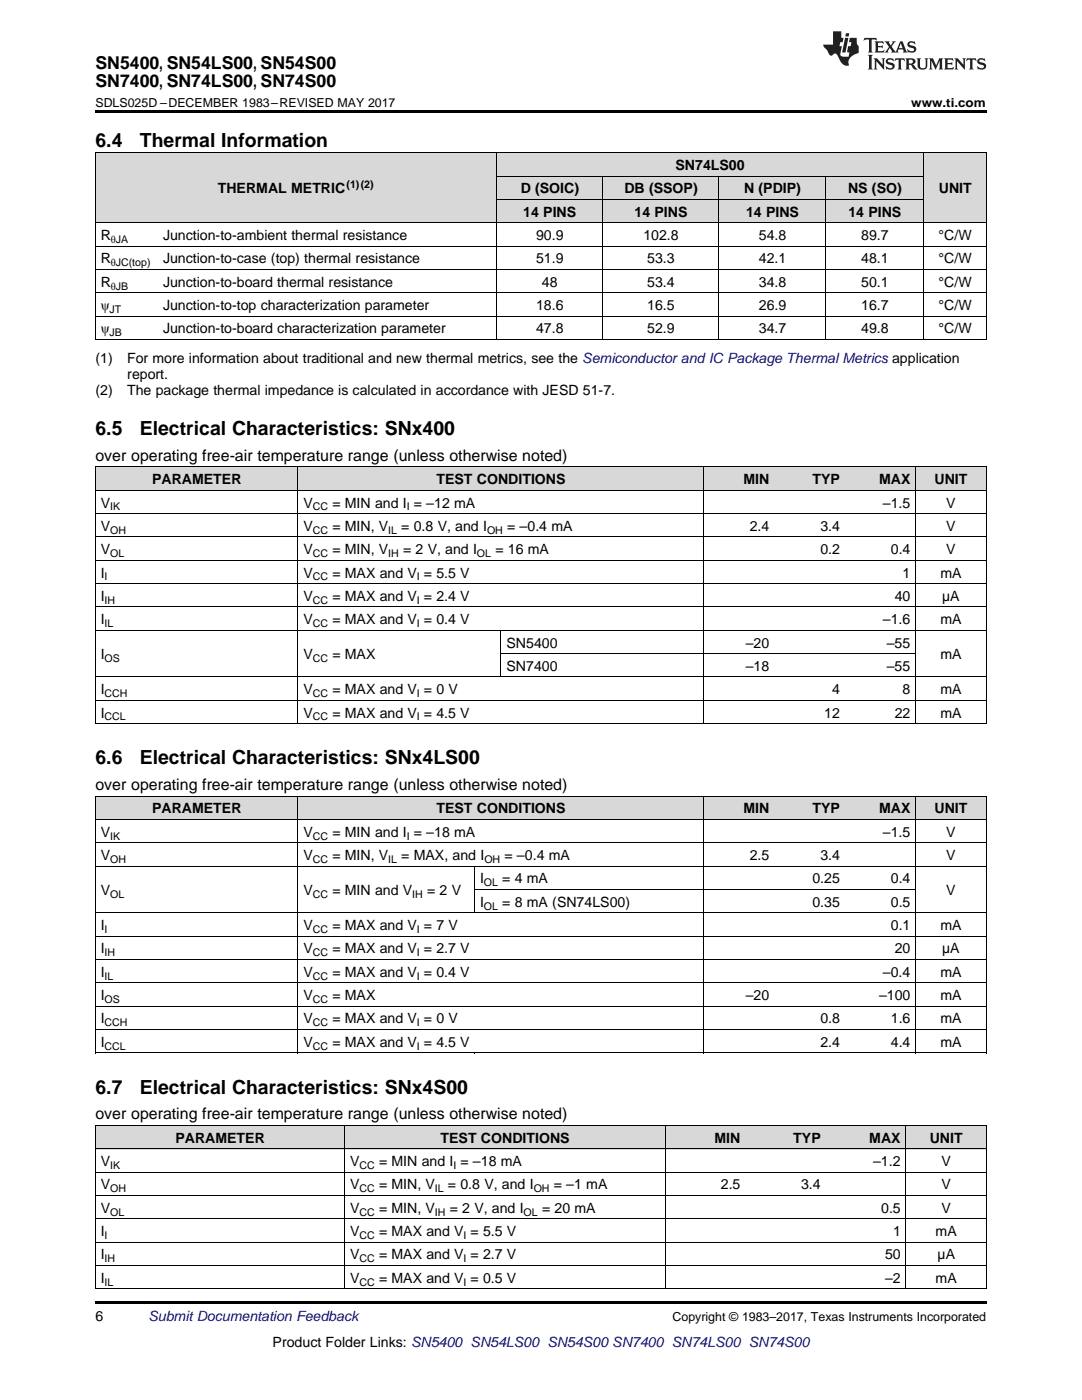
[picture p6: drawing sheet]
<svg xmlns="http://www.w3.org/2000/svg" width="216mm" height="279mm" viewBox="0 0 216 279" stroke-linecap="round" stroke-linejoin="round" font-family="sans-serif">
<defs><g id="words">
<g font-size="3.9">
<text x="19" y="29.3">6.4</text>
<text x="27.9" y="29.3">Thermal Information</text>
<text x="19" y="86.8">6.5</text>
<text x="27.9" y="86.8">Electrical Characteristics: SNx400</text>
<text x="19" y="152.5">6.6</text>
<text x="27.9" y="152.5">Electrical Characteristics: SNx4LS00</text>
<text x="19" y="218.3">6.7</text>
<text x="27.9" y="218.3">Electrical Characteristics: SNx4S00</text>
</g>
<g font-size="3.5">
<text x="19" y="13.8">SN5400, SN54LS00, SN54S00</text>
<text x="19" y="17.3">SN7400, SN74LS00, SN74S00</text>
</g>
<g font-size="3.2">
<text x="19" y="92">over operating free-air temperature range (unless otherwise noted)</text>
<text x="19" y="157.7">over operating free-air temperature range (unless otherwise noted)</text>
<text x="19" y="223.4">over operating free-air temperature range (unless otherwise noted)</text>
</g>
<g font-size="2.8">
<text x="134.8" y="33.9">SN74LS00</text>
<text x="43.5" y="38.6">THERMAL METRIC</text>
<text x="103.9" y="38.6">D (SOIC)</text>
<text x="124.6" y="38.6">DB (SSOP)</text>
<text x="148.5" y="38.6">N (PDIP)</text>
<text x="169.2" y="38.6">NS (SO)</text>
<text x="187.3" y="38.6">UNIT</text>
<text x="20.1" y="47.9">R</text>
<text x="32.5" y="47.9">Junction-to-ambient thermal resistance</text>
<text x="104.4" y="43.3">14 PINS</text>
<text x="107" y="47.9">90.9</text>
<text x="126.6" y="43.3">14 PINS</text>
<text x="128.4" y="47.9">102.8</text>
<text x="148.9" y="43.3">14 PINS</text>
<text x="151.4" y="47.9">54.8</text>
<text x="169.3" y="43.3">14 PINS</text>
<text x="171.8" y="47.9">89.7</text>
<text x="187.3" y="47.9">°C/W</text>
<text x="20.1" y="52.6">R</text>
<text x="32.5" y="52.6">Junction-to-case (top) thermal resistance</text>
<text x="107" y="52.6">51.9</text>
<text x="129.2" y="52.6">53.3</text>
<text x="151.4" y="52.6">42.1</text>
<text x="171.8" y="52.6">48.1</text>
<text x="187.3" y="52.6">°C/W</text>
<text x="20.1" y="57.2">R</text>
<text x="32.5" y="57.2">Junction-to-board thermal resistance</text>
<text x="108.1" y="57.2">48</text>
<text x="129.2" y="57.2">53.4</text>
<text x="151.4" y="57.2">34.8</text>
<text x="171.8" y="57.2">50.1</text>
<text x="187.3" y="57.2">°C/W</text>
<text x="20.1" y="61.9">ψ</text>
<text x="32.5" y="61.9">Junction-to-top characterization parameter</text>
<text x="107" y="61.9">18.6</text>
<text x="129.2" y="61.9">16.5</text>
<text x="151.4" y="61.9">26.9</text>
<text x="171.8" y="61.9">16.7</text>
<text x="187.3" y="61.9">°C/W</text>
<text x="20.1" y="66.5">ψ</text>
<text x="32.5" y="66.5">Junction-to-board characterization parameter</text>
<text x="107" y="66.5">47.8</text>
<text x="129.2" y="66.5">52.9</text>
<text x="151.4" y="66.5">34.7</text>
<text x="171.8" y="66.5">49.8</text>
<text x="187.3" y="66.5">°C/W</text>
<text x="19" y="72.4">(1)</text>
<text x="25.4" y="72.4">For more information about traditional and new thermal metrics, see the Semiconductor and IC Package Thermal Metrics application</text>
<text x="25.4" y="75.6">report.</text>
<text x="19" y="78.7">(2)</text>
<text x="25.4" y="78.7">The package thermal impedance is calculated in accordance with JESD 51-7.</text>
<text x="20.1" y="101.3">V</text>
<text x="30.3" y="96.6">PARAMETER</text>
<text x="60.6" y="101.3">V</text>
<text x="66.3" y="101.3">= MIN and I = –12 mA</text>
<text x="87.1" y="96.6">TEST CONDITIONS</text>
<text x="148.3" y="96.6">MIN</text>
<text x="162.1" y="96.6">TYP</text>
<text x="175.4" y="96.6">MAX</text>
<text x="176.2" y="101.3">–1.5</text>
<text x="186.5" y="96.6">UNIT</text>
<text x="188.8" y="101.3">V</text>
<text x="20.1" y="105.9">V</text>
<text x="60.6" y="105.9">V</text>
<text x="66.3" y="105.9">= MIN, V</text>
<text x="80.1" y="105.9">= 0.8 V, and I</text>
<text x="101.2" y="105.9">= –0.4 mA</text>
<text x="149.6" y="105.9">2.4</text>
<text x="163.7" y="105.9">3.4</text>
<text x="188.8" y="105.9">V</text>
<text x="20.1" y="110.6">V</text>
<text x="60.6" y="110.6">V</text>
<text x="66.3" y="110.6">= MIN, V</text>
<text x="80.4" y="110.6">= 2 V, and I</text>
<text x="98.8" y="110.6">= 16 mA</text>
<text x="163.7" y="110.6">0.2</text>
<text x="177.8" y="110.6">0.4</text>
<text x="188.8" y="110.6">V</text>
<text x="20.1" y="115.3">I</text>
<text x="20.1" y="119.9">I</text>
<text x="60.6" y="115.3">V</text>
<text x="60.6" y="119.9">V</text>
<text x="66.3" y="115.3">= MAX and V = 5.5 V</text>
<text x="66.3" y="119.9">= MAX and V = 2.4 V</text>
<text x="178.5" y="119.9">40</text>
<text x="180.1" y="115.3">1</text>
<text x="187.6" y="115.3">mA</text>
<text x="188" y="119.9">µA</text>
<text x="20.1" y="124.6">I</text>
<text x="60.6" y="124.6">V</text>
<text x="66.3" y="124.6">= MAX and V = 0.4 V</text>
<text x="176.2" y="124.6">–1.6</text>
<text x="187.6" y="124.6">mA</text>
<text x="20.1" y="131.6">I</text>
<text x="60.6" y="131.6">V</text>
<text x="66.3" y="131.6">= MAX</text>
<text x="101.1" y="129.2">SN5400</text>
<text x="148.8" y="129.2">–20</text>
<text x="177" y="129.2">–55</text>
<text x="187.6" y="131.6">mA</text>
<text x="101.1" y="133.9">SN7400</text>
<text x="148.8" y="133.9">–18</text>
<text x="177" y="133.9">–55</text>
<text x="20.1" y="138.5">I</text>
<text x="20.1" y="143.2">I</text>
<text x="60.6" y="138.5">V</text>
<text x="60.6" y="143.2">V</text>
<text x="66.3" y="138.5">= MAX and V = 0 V</text>
<text x="66.3" y="143.2">= MAX and V = 4.5 V</text>
<text x="164.5" y="143.2">12</text>
<text x="166" y="138.5">4</text>
<text x="178.5" y="143.2">22</text>
<text x="180.1" y="138.5">8</text>
<text x="187.6" y="138.5">mA</text>
<text x="187.6" y="143.2">mA</text>
<text x="20.1" y="167">V</text>
<text x="30.3" y="162.3">PARAMETER</text>
<text x="60.6" y="167">V</text>
<text x="66.3" y="167">= MIN and I = –18 mA</text>
<text x="87.1" y="162.3">TEST</text>
<text x="95.2" y="162.3">CONDITIONS</text>
<text x="148.3" y="162.3">MIN</text>
<text x="162.1" y="162.3">TYP</text>
<text x="175.4" y="162.3">MAX</text>
<text x="176.2" y="167">–1.5</text>
<text x="186.5" y="162.3">UNIT</text>
<text x="188.8" y="167">V</text>
<text x="20.1" y="171.7">V</text>
<text x="60.6" y="171.7">V</text>
<text x="66.3" y="171.7">= MIN, V</text>
<text x="80.1" y="171.7">= MAX, and I</text>
<text x="100.7" y="171.7">= –0.4 mA</text>
<text x="149.6" y="171.7">2.5</text>
<text x="163.7" y="171.7">3.4</text>
<text x="188.8" y="171.7">V</text>
<text x="20.1" y="178.6">V</text>
<text x="60.6" y="178.6">V</text>
<text x="66.3" y="178.6">= MIN and V</text>
<text x="85.2" y="178.6">= 2 V</text>
<text x="95.8" y="176.3">I</text>
<text x="100.2" y="176.3">= 4 mA</text>
<text x="162.1" y="176.3">0.25</text>
<text x="177.8" y="176.3">0.4</text>
<text x="188.8" y="178.6">V</text>
<text x="20.1" y="185.6">I</text>
<text x="60.6" y="185.6">V</text>
<text x="66.3" y="185.6">= MAX and V = 7 V</text>
<text x="95.8" y="181">I</text>
<text x="100.2" y="181">= 8 mA (SN74LS00)</text>
<text x="162.1" y="181">0.35</text>
<text x="177.8" y="181">0.5</text>
<text x="177.8" y="185.6">0.1</text>
<text x="187.6" y="185.6">mA</text>
<text x="20.1" y="190.3">I</text>
<text x="60.6" y="190.3">V</text>
<text x="66.3" y="190.3">= MAX and V = 2.7 V</text>
<text x="178.5" y="190.3">20</text>
<text x="188" y="190.3">µA</text>
<text x="20.1" y="194.9">I</text>
<text x="60.6" y="194.9">V</text>
<text x="66.3" y="194.9">= MAX and V = 0.4 V</text>
<text x="176.2" y="194.9">–0.4</text>
<text x="187.6" y="194.9">mA</text>
<text x="20.1" y="199.6">I</text>
<text x="60.6" y="199.6">V</text>
<text x="66.3" y="199.6">= MAX</text>
<text x="148.8" y="199.6">–20</text>
<text x="175.4" y="199.6">–100</text>
<text x="187.6" y="199.6">mA</text>
<text x="20.1" y="204.3">I</text>
<text x="20.1" y="208.9">I</text>
<text x="60.6" y="204.3">V</text>
<text x="60.6" y="208.9">V</text>
<text x="66.3" y="204.3">= MAX and V = 0 V</text>
<text x="66.3" y="208.9">= MAX and V = 4.5 V</text>
<text x="163.7" y="204.3">0.8</text>
<text x="163.7" y="208.9">2.4</text>
<text x="177.8" y="204.3">1.6</text>
<text x="177.8" y="208.9">4.4</text>
<text x="187.6" y="204.3">mA</text>
<text x="187.6" y="208.9">mA</text>
<text x="20.1" y="232.7">V</text>
<text x="35" y="228.1">PARAMETER</text>
<text x="69.9" y="232.7">V</text>
<text x="75.6" y="232.7">= MIN and I = –18 mA</text>
<text x="87.9" y="228.1">TEST CONDITIONS</text>
<text x="142.6" y="228.1">MIN</text>
<text x="158.3" y="228.1">TYP</text>
<text x="173.5" y="228.1">MAX</text>
<text x="174.2" y="232.7">–1.2</text>
<text x="185.5" y="228.1">UNIT</text>
<text x="187.9" y="232.7">V</text>
<text x="20.1" y="237.4">V</text>
<text x="69.9" y="237.4">V</text>
<text x="75.6" y="237.4">= MIN, V</text>
<text x="89.4" y="237.4">= 0.8 V, and I</text>
<text x="110.5" y="237.4">= –1 mA</text>
<text x="143.8" y="237.4">2.5</text>
<text x="159.8" y="237.4">3.4</text>
<text x="187.9" y="237.4">V</text>
<text x="20.1" y="242">V</text>
<text x="69.9" y="242">V</text>
<text x="75.6" y="242">= MIN, V</text>
<text x="89.7" y="242">= 2 V, and I</text>
<text x="108.2" y="242">= 20 mA</text>
<text x="175.8" y="242">0.5</text>
<text x="187.9" y="242">V</text>
<text x="20.1" y="246.7">I</text>
<text x="20.1" y="251.4">I</text>
<text x="69.9" y="246.7">V</text>
<text x="69.9" y="251.4">V</text>
<text x="75.6" y="246.7">= MAX and V = 5.5 V</text>
<text x="75.6" y="251.4">= MAX and V = 2.7 V</text>
<text x="176.6" y="251.4">50</text>
<text x="178.2" y="246.7">1</text>
<text x="186.7" y="246.7">mA</text>
<text x="187.1" y="251.4">µA</text>
<text x="20.1" y="256">I</text>
<text x="69.9" y="256">V</text>
<text x="75.6" y="256">= MAX and V = 0.5 V</text>
<text x="176.6" y="256">–2</text>
<text x="186.7" y="256">mA</text>
<text x="19" y="263.6">6</text>
<text x="54.4" y="268.9">Product Folder Links: SN5400 SN54LS00 SN54S00 SN7400 SN74LS00 SN74S00</text>
</g>
<text font-size="2.8" fill="#0000c8" x="29.6" y="263.6">Submit Documentation Feedback</text>
<g font-size="2.5">
<text x="19" y="21.4">SDLS025D –DECEMBER 1983–REVISED MAY 2017</text>
<text x="181.8" y="21.4">www.ti.com</text>
<text x="134.2" y="263.6">Copyright © 1983–2017, Texas Instruments Incorporated</text>
</g>
<g font-size="2.1">
<text x="69.2" y="37.5">(1)(2)</text>
<text x="22.1" y="48.5">θJA</text>
<text x="22.1" y="53.1">θJC(top)</text>
<text x="22.1" y="57.8">θJB</text>
<text x="21.9" y="62.4">JT</text>
<text x="21.9" y="67.1">JB</text>
<text x="22" y="101.8">IK</text>
<text x="62.4" y="101.8">CC</text>
<text x="81.2" y="101.8">I</text>
<text x="22" y="106.5">OH</text>
<text x="62.4" y="106.5">CC</text>
<text x="77.5" y="106.5">IL</text>
<text x="97.2" y="106.5">OH</text>
<text x="22" y="111.2">OL</text>
<text x="62.4" y="111.2">CC</text>
<text x="77.5" y="111.2">IH</text>
<text x="95.2" y="111.2">OL</text>
<text x="20.9" y="115.8">I</text>
<text x="62.4" y="115.8">CC</text>
<text x="83.2" y="115.8">I</text>
<text x="20.9" y="120.5">IH</text>
<text x="20.9" y="125.1">IL</text>
<text x="62.4" y="120.5">CC</text>
<text x="62.4" y="125.1">CC</text>
<text x="83.2" y="120.5">I</text>
<text x="83.2" y="125.1">I</text>
<text x="20.9" y="132.1">OS</text>
<text x="62.4" y="132.1">CC</text>
<text x="20.9" y="139.1">CCH</text>
<text x="20.9" y="143.8">CCL</text>
<text x="62.4" y="139.1">CC</text>
<text x="62.4" y="143.8">CC</text>
<text x="83.2" y="139.1">I</text>
<text x="83.2" y="143.8">I</text>
<text x="22" y="167.6">IK</text>
<text x="62.4" y="167.6">CC</text>
<text x="81.2" y="167.6">I</text>
<text x="22" y="172.2">OH</text>
<text x="62.4" y="172.2">CC</text>
<text x="77.5" y="172.2">IL</text>
<text x="96.7" y="172.2">OH</text>
<text x="22" y="179.2">OL</text>
<text x="62.4" y="179.2">CC</text>
<text x="82.3" y="179.2">IH</text>
<text x="96.6" y="176.9">OL</text>
<text x="96.6" y="181.5">OL</text>
<text x="20.9" y="186.2">I</text>
<text x="20.9" y="190.9">IH</text>
<text x="62.4" y="186.2">CC</text>
<text x="62.4" y="190.9">CC</text>
<text x="83.2" y="186.2">I</text>
<text x="83.2" y="190.9">I</text>
<text x="20.9" y="195.5">IL</text>
<text x="62.4" y="195.5">CC</text>
<text x="83.2" y="195.5">I</text>
<text x="20.9" y="200.2">OS</text>
<text x="62.4" y="200.2">CC</text>
<text x="20.9" y="204.8">CCH</text>
<text x="20.9" y="209.5">CCL</text>
<text x="62.4" y="204.8">CC</text>
<text x="62.4" y="209.5">CC</text>
<text x="83.2" y="204.8">I</text>
<text x="83.2" y="209.5">I</text>
<text x="22" y="233.3">IK</text>
<text x="71.8" y="233.3">CC</text>
<text x="90.5" y="233.3">I</text>
<text x="22" y="237.9">OH</text>
<text x="71.8" y="237.9">CC</text>
<text x="86.8" y="237.9">IL</text>
<text x="106.5" y="237.9">OH</text>
<text x="22" y="242.6">OL</text>
<text x="71.8" y="242.6">CC</text>
<text x="86.8" y="242.6">IH</text>
<text x="104.5" y="242.6">OL</text>
<text x="20.9" y="247.3">I</text>
<text x="20.9" y="251.9">IH</text>
<text x="71.8" y="247.3">CC</text>
<text x="71.8" y="251.9">CC</text>
<text x="92.5" y="247.3">I</text>
<text x="92.5" y="251.9">I</text>
<text x="20.9" y="256.6">IL</text>
<text x="71.8" y="256.6">CC</text>
<text x="92.5" y="256.6">I</text>
</g>
</g></defs>
<g fill="#d8d8d8">
<path d="M19 224.7h16v4.6h-16z"/>
<path d="M35 224.7h33.8v4.6h-33.8z"/>
<path d="M68.8 224.7h64v4.6h-64z"/>
<path d="M132.8 224.7h16v4.6h-16z"/>
<path d="M148.8 224.7h16v4.6h-16z"/>
<path d="M164.8 224.7h16v4.6h-16z"/>
<path d="M180.8 224.7h16v4.6h-16z"/>
<path d="M19 159h14.1v4.6h-14.1z"/>
<path d="M33.1 159h26.4v4.6h-26.4z"/>
<path d="M59.5 159h35.2v4.6h-35.2z"/>
<path d="M94.7 159h45.8v4.6h-45.8z"/>
<path d="M140.5 159h14.1v4.6h-14.1z"/>
<path d="M154.6 159h14.1v4.6h-14.1z"/>
<path d="M168.7 159h14v4.6h-14z"/>
<path d="M182.7 159h14.1v4.6h-14.1z"/>
<path d="M19 93.2h14.1v4.7h-14.1z"/>
<path d="M33.1 93.2h26.4v4.7h-26.4z"/>
<path d="M59.5 93.2h40.5v4.7h-40.5z"/>
<path d="M100 93.2h40.5v4.7h-40.5z"/>
<path d="M140.5 93.2h14.1v4.7h-14.1z"/>
<path d="M154.6 93.2h14.1v4.7h-14.1z"/>
<path d="M168.7 93.2h14v4.7h-14z"/>
<path d="M182.7 93.2h14.1v4.7h-14.1z"/>
<path d="M19 30.6h12.5v13.9h-12.5z"/>
<path d="M31.5 30.6h67.6v13.9h-67.6z"/>
<path d="M184.4 30.6h12.4v13.9h-12.4z"/>
<path d="M99.1 39.9h21.3v4.6h-21.3z"/>
<path d="M120.4 39.9h23.1v4.6h-23.1z"/>
<path d="M143.5 39.9h21.3v4.6h-21.3z"/>
<path d="M164.8 39.9h19.6v4.6h-19.6z"/>
<path d="M99.1 35.2h21.3v4.7h-21.3z"/>
<path d="M120.4 35.2h23.1v4.7h-23.1z"/>
<path d="M143.5 35.2h21.3v4.7h-21.3z"/>
<path d="M164.8 35.2h19.6v4.7h-19.6z"/>
<path d="M99.1 30.6h21.3v4.6h-21.3z"/>
<path d="M120.4 30.6h23.1v4.6h-23.1z"/>
<path d="M143.5 30.6h21.3v4.6h-21.3z"/>
<path d="M164.8 30.6h19.6v4.6h-19.6z"/>
</g>
<g fill="#000">
<path d="M19 22h177.8v.5h-177.8zM19 67.8h.2zM99 67.8h.1zM120.3 67.8h.1zM143.4 67.8h.1zM164.7 67.8h.1zM184.3 67.8h.1zM196.7 67.8h.1zM19 144.4l.2 .1zM59.4 144.4l.1 .1zM99.9 144.4l.1 .1zM140.4 144.4l.1 .1z"/>
<path d="M182.6 144.4l.1 .1zM196.7 144.4l.1 .1zM19 210.1l.2 .1zM59.4 210.1l.1 .1zM94.6 210.1l.1 .1zM140.4 210.1l.1 .1zM182.6 210.1l.1 .1zM196.7 210.1l.1 .1zM19 259.7h177.8v.5h-177.8z"/>
</g>
<g fill="none" stroke="#000" stroke-width=".2">
<path d="M19 30.5h177.8M19.1 30.5v37.3M99 30.5v37.3M99.1 39.8h85.3M99.1 35.2h85.3M120.3 35.2v32.6M143.5 35.2v32.6M164.8 35.2v32.6M184.3 30.5v37.3M196.8 30.5v37.3M19 58.4h177.8M19 53.8h177.8"/>
<path d="M19 49.1h177.8M19 44.5h177.8M19 67.8h177.8M19 63.1h177.8M19 97.8h177.8M19 93.2h177.8M19.1 93.2v51.3M59.5 93.2v51.3M140.5 93.2v51.3M182.7 93.2v51.3M196.8 93.2v51.3M19 116.5h177.8"/>
<path d="M19 111.8h177.8M19 107.2h177.8M19 102.5h177.8M19 139.8h177.8M19 135.1h177.8M19 125.8h177.8M19 121.1h177.8M100 125.8v9.3M100 130.4h82.7M19 158.9h177.8M19 144.4h177.8M19.1 158.9v51.3"/>
<path d="M59.5 158.9v51.3M140.5 158.9v51.3M182.7 158.9v51.3M196.8 158.9v51.3M19 172.9h177.8M19 168.2h177.8M19 163.6h177.8M94.7 172.9v9.3M94.7 177.5h88M19 196.2h177.8M19 191.5h177.8M19 186.8h177.8"/>
<path d="M19 182.2h177.8M19 210.1h177.8M19 205.5h177.8M19 200.8h177.8M19 224.6h177.8v32.7M19 238.6h177.8M19 233.9h177.8M19 229.3h177.8M19.1 224.6v32.7M68.8 224.6v32.7M132.8 224.6v32.7M180.8 224.6v32.7"/>
<path d="M19 257.2h177.8M19 252.6h177.8M19 247.9h177.8M19 243.3h177.8"/>
</g>
<g fill="#231f20">
<path d="M172.5 7.6l-.1 .5 .4-.2h.6v.1v2.1l-.2 .4h.9l-.2-.4v-2.1l.1-.1h.5l.5 .2-.2-.5zM174.5 8.3l.2 .3v1.5l-.2 .4h1.8l.2-.6a1.04 1.04 0 0 1-1.3 .2v-.7h.6l.3 .2v-.6l-.3 .2h-.6v-.6l.8-.1 .4 .3-.2-.5zM176.5 8.3l.9 1.1-.9 1.1h.8l-.2-.2 .4-.7 .5 .7-.2 .2h1.5l-.2-.2 .2-.4h.9l.1 .4-.2 .2h1l-.3-.3-.7-1.9h-.5l-.9 2-.8-1 .9-1h-.8l.1 .3-.4 .5-.3-.6 .1-.2zM179.7 8.6l.4 1h-.7zM181.3 8.4a.63 .63 0 0 0-.2 .7 .63 .63 0 0 0 .6 .4l.6 .2 .1 .2a.75 .75 0 0 1-.7 .4 .75 .75 0 0 1-.6-.5l.1 .7 .1-.1a1.11 1.11 0 0 0 1.5-.6 1.13 1.13 0 0 0-1.2-.8l-.1-.4a1.04 1.04 0 0 1 1.2 .2l-.2-.5-.2 .1-.4-.2zM173.2 10.9l.2 .4v2.2l-.2 .4h1l-.3-.4v-2.2l.3-.4zM174.3 11.6l.3 .4v1.5l-.3 .4h.8l-.2-.4v-1.3l1.5 1.7v-1.9l.2-.4h-.7l.2 .4v.9l-1.1-1.3zM177 11.8a.62 .62 0 0 0-.2 .7 .62 .62 0 0 0 .6 .4l.6 .1 .1 .3a.76 .76 0 0 1-.7 .3 .76 .76 0 0 1-.7-.4l.2 .7 .1-.1a1.11 1.11 0 0 0 1.5-.6 1.13 1.13 0 0 0-1.2-.8l-.1-.4a1.04 1.04 0 0 1 1.2 .2l-.2-.6-.2 .1-.5-.1zM178.7 11.6l-.2 .6a.61 .61 0 0 1 .8-.3v1.6l-.2 .4h.9l-.2-.4v-1.6a.63 .63 0 0 1 .7 .3l-.1-.6zM180.6 11.6l.3 .4v1.5l-.3 .4h1l-.2-.2-.1-.8 .6 .2a.76 .76 0 0 0 1.2 .7l-1-1a.58 .58 0 0 0 .6-.5 .58 .58 0 0 0-.5-.6zM181.4 11.9h.1a.45 .45 0 0 1 .5 .1 .45 .45 0 0 1 .1 .5l-.8 .2zM182.9 11.6l.2 .2a2.17 2.17 0 0 0 .3 1.9 .99 .99 0 0 0 1.6-.6v-1.1l.2-.4h-.7l.2 .2a1.92 1.92 0 0 1-.2 1.8 .6 .6 0 0 1-.9-.5v-1.1l.2-.4zM185.4 11.6l.2 .4v1.5l-.2 .4h.7l-.2-.4v-1.4l.8 1.8 .8-1.8v1.4l-.2 .4h.9l-.2-.4v-1.5l.2-.4h-.8l-.6 1.5-.6-1.5zM188.4 11.6l.2 .4v1.5l-.2 .4h1.8l.1-.6a1.04 1.04 0 0 1-1.2 .1v-.6h.5l.4 .2v-.6l-.4 .2h-.5v-.7h.8l.3 .3-.1-.6zM190.5 11.6l.2 .4v1.5l-.2 .4h.7l-.2-.4v-1.3l1.5 1.7v-1.9l.2-.4h-.7l.2 .4v.9l-1.1-1.3zM192.9 11.6l-.1 .6a.61 .61 0 0 1 .7-.3l.1 1.6-.3 .4h1l-.3-.4 .1-1.6a.63 .63 0 0 1 .7 .3l-.1-.6zM195.2 11.8a.62 .62 0 0 0-.2 .7 .62 .62 0 0 0 .6 .4l.6 .1 .1 .3a.76 .76 0 0 1-.7 .3 .76 .76 0 0 1-.6-.4l.1 .7 .1-.1a1.11 1.11 0 0 0 1.6-.6 1.13 1.13 0 0 0-1.3-.8l-.1-.4a1.04 1.04 0 0 1 1.2 .2l-.1-.6-.2 .1-.5-.1z"/>
<path d="M166.2 6.3v2.6h-1.9v.4l.8 .9a.91 .91 0 0 0 1 .8 .56 .56 0 0 1 .5-.3 .56 .56 0 0 1 .5 .3l.4 .8a1.53 1.53 0 0 0 1.9 1.2 1.54 1.54 0 0 1 1-2.1l.9-.3v-1.4a1.52 1.52 0 0 1-.4-1.6h-1.3l-.2 .8h.5l-.2 .8h-.5l-.1 1v.2l.4 .1-.2 .8a1.93 1.93 0 0 1-1.6-.3l.3-1.8h-.5l.2-.8h.4l.2-.8h-.4v-1.3zM168.6 7.6l-.6 2.9h.7l.6-2.9zM168.8 6.6l-.1 .7h.6l.2-.7z"/>
</g>
<use href="#words"/>
</svg>
